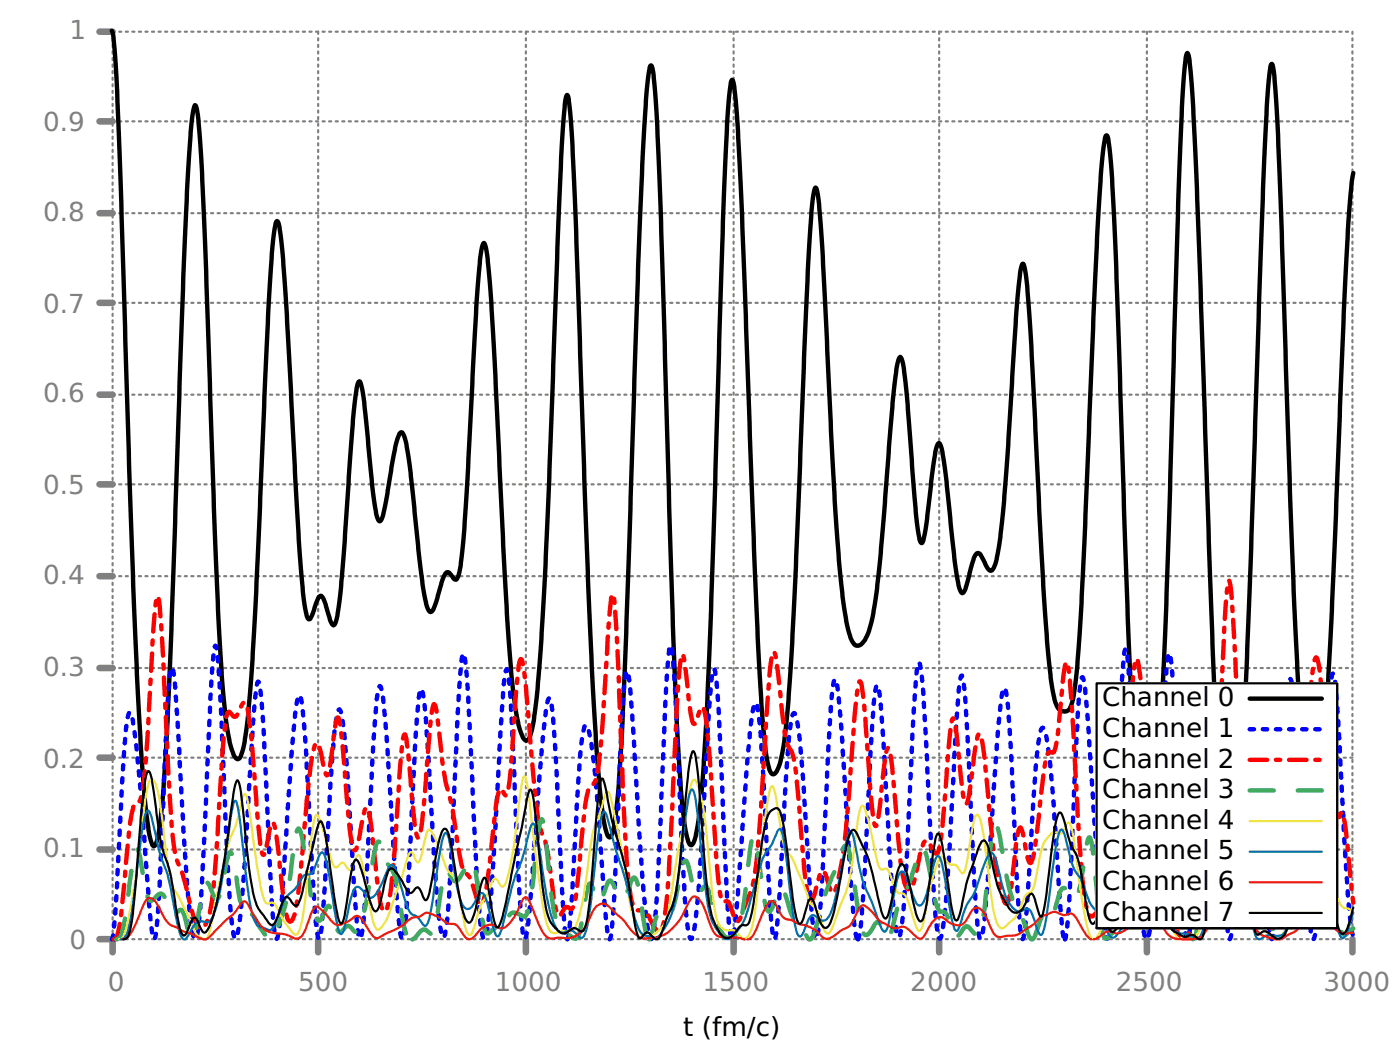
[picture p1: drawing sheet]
<svg xmlns="http://www.w3.org/2000/svg" width="226mm" height="169mm" viewBox="0 0 226 169" stroke-linecap="round" stroke-linejoin="round" font-family="sans-serif">
<defs><g id="words">
<g font-size="4.2" fill="#808080">
<text x="11.2" y="6.3">1</text>
<text x="7" y="21.2">0.9</text>
<text x="7" y="35.6">0.8</text>
<text x="7" y="50.4">0.7</text>
<text x="7" y="64.9">0.6</text>
<text x="7" y="79.7">0.5</text>
<text x="7" y="94.2">0.4</text>
<text x="7" y="109">0.3</text>
<text x="7" y="123.8">0.2</text>
<text x="7" y="138.2">0.1</text>
<text x="11.2" y="153">0</text>
<text x="17.4" y="159.7">0</text>
<text x="48.1" y="159.7">500</text>
<text x="79.8" y="159.7">1000</text>
<text x="113.3" y="159.7">1500</text>
<text x="146.8" y="159.7">2000</text>
<text x="180" y="159.7">2500</text>
<text x="213.5" y="159.7">3000</text>
</g>
<g font-size="4.2">
<text x="177.7" y="113.9">Channel 0</text>
<text x="177.7" y="118.8">Channel 1</text>
<text x="177.7" y="123.8">Channel 2</text>
<text x="177.7" y="128.7">Channel 3</text>
<text x="177.7" y="133.7">Channel 4</text>
<text x="177.7" y="138.6">Channel 5</text>
<text x="177.7" y="143.5">Channel 6</text>
<text x="177.7" y="148.5">Channel 7</text>
<text x="110.2" y="167.2">t (fm/c)</text>
</g>
</g></defs>
<g fill="none" stroke="#808080" stroke-width=".35" stroke-dasharray=".4 .7">
<path d="M18.2 19.6h199.9M18.2 5.1h199.9M18.2 34.4h199.9M18.2 48.8h199.9M18.2 78.1h199.9M18.2 63.7h199.9M18.2 92.9h199.9M18.2 107.7h199.9M185 110.2v-105.1M18.2 137h158.6M18.2 122.2h158.6M215.6 137h2.5"/>
<path d="M215.6 122.2h2.5M18.2 151.5h199.9M18.2 151.5v-146.4M51.3 151.5v-146.4M84.8 151.5v-146.4M118.3 151.5v-146.4M151.5 151.5v-146.4M185 151.5v-1.8M218.1 151.5v-146.4"/>
</g>
<g fill="none" stroke="#808080" stroke-width="1.1">
<path d="M16 19.6h2.2M16 5.1h2.2M16 34.4h2.2M16 48.8h2.2M16 78.1h2.2M16 63.7h2.2M16 92.9h2.2M16 107.7h2.2M16 137h2.2M16 122.2h2.2M16 151.5h2.2v2.1M51.3 151.5v2.1"/>
<path d="M84.8 151.5v2.1M118.3 151.5v2.1M151.5 151.5v2.1M185 151.5v2.1M218.1 151.5v2.1"/>
</g>
<path d="M176.8 110.2h38.8v39.5h-38.8zM19.9 151.5l.4-.1 .3-.4 .2-.4a73.8 73.8 0 0 0 1.4-12.5l.3-3.5a58.2 58.2 0 0 1 1.2-9.9l.2-.4a3.5 3.5 0 0 1 .7 2.3l.7 4.9a26 26 0 0 0 1.5 7.3 49.7 49.7 0 0 1 1.8 8.7l.4 2.1 .2 .8a.4 .4 0 0 0 .6 .4l.4-.7a5.3 5.3 0 0 1 1.1-2.1h.2l.3 .5a4.1 4.1 0 0 0 1.1 1.9h.1a7 7 0 0 0 1.6-3.6l.5-2 1.2-6.5 1.4-10.6 .3-1.5 .2-.3h.2a9.3 9.3 0 0 1 .6 3.4l1.2 11.3a18.8 18.8 0 0 0 1.4 5.9l1.2 1.6a1.56 1.56 0 0 0 1.2 1.1 5.9 5.9 0 0 0 1.2-2.9l.7-1.5a.57 .57 0 0 1 1 .4l.4 .7 .3 .2a.77 .77 0 0 0 .7-.8l.5-1.6 2.5-10.5a.6 .6 0 0 1 .5-.7 14.2 14.2 0 0 1 1.1 4.6l.9 6.7a21.5 21.5 0 0 0 1.1 5l.1 .2a2.36 2.36 0 0 0 .6-1.8l.5-2.7a26.9 26.9 0 0 1 1-5.6l.2-.2a.57 .57 0 0 1 .6 .6l1.4 4.5a8.8 8.8 0 0 0 1.1 3.1 .42 .42 0 0 0 .6-.4l.8-3a8.6 8.6 0 0 1 1.1-3.4 .78 .78 0 0 1 1 .6l.5 .6 .7 1.2a2.61 2.61 0 0 0 1.1 1.5l.3-.1 .6-.7a.39 .39 0 0 1 .4-.1 .39 .39 0 0 1 .2 .4l.7 1.5a.27 .27 0 0 0 .3 .2 .27 .27 0 0 0 .2-.3l.4-1.1 1-5.6a12.1 12.1 0 0 1 1.3-4.5 .46 .46 0 0 1 .6 .5 99.4 99.4 0 0 1 1.8 9.9l.2 .7a9.4 9.4 0 0 0 1.2 3.9 .43 .43 0 0 0 .7-.3l.6-1.8 1-4.3a.67 .67 0 0 1 .5-.7l.4 1 .8 4.6 .5 2.1a.31 .31 0 0 0 .4 .3 .31 .31 0 0 0 .2-.4l.5-1.3 .5-1.9 2.9-14a18 18 0 0 1 1.1-4.7l.1 .1a10.5 10.5 0 0 1 .7 3.5l.8 8.3a41.3 41.3 0 0 0 1.4 8.9l.4 .8 1 1a1.25 1.25 0 0 0 2.1 .1 .99 .99 0 0 1 1.4 .1l.2 .1a.52 .52 0 0 0 .7-.5 40.5 40.5 0 0 0 1.2-8.9l.3-3.6a95.8 95.8 0 0 1 1.1-11.4l.1-.2h.2a31 31 0 0 1 1.3 5.6l.7 2.9 1.8 6.4 .8 4.6a26.9 26.9 0 0 0 1.2 6.1 .37 .37 0 0 0 .4 .1 .37 .37 0 0 0 .2-.3 .75 .75 0 0 1 1.1-.5l.8 .9 .3 .1M106 151.5a6.1 6.1 0 0 0 1.2-2.7l.7-1.6a12.2 12.2 0 0 0 1.3-4.9l.5-4.1 .7-8.1a49.5 49.5 0 0 1 1.2-8.7l.1-.2h.2a4.8 4.8 0 0 1 .5 2.3l.4 4 .5 7.4a72.9 72.9 0 0 0 1.6 13l.5 1.3 .5 1a1.56 1.56 0 0 0 1.6 1.1 4 4 0 0 0 1.8-1.8 .87 .87 0 0 1 1-.3h.2a2.07 2.07 0 0 0 .6-1.5l.5-2.2 1.2-8.7a18.4 18.4 0 0 1 1.3-5.8l.3-.3a.79 .79 0 0 1 1.3 0 22.6 22.6 0 0 1 1.2 6l.6 5.7a23.8 23.8 0 0 0 1.2 6.4 .32 .32 0 0 0 .4 .2 .32 .32 0 0 0 .2-.4l.3-.7a10.7 10.7 0 0 1 1.1-3 .47 .47 0 0 1 .5 .5l.4 1.3a6.1 6.1 0 0 0 1.2 2.8l.4 .2 .2-.1a8.3 8.3 0 0 0 1.4-4l1.2-6.6a18 18 0 0 1 1.3-4.9 .39 .39 0 0 1 .4-.3 .39 .39 0 0 1 .3 .3l1.6 3.2 .6 1.6 1.9 7.9 .3 1a.32 .32 0 0 0 .3 .3 .32 .32 0 0 0 .3-.2 37.4 37.4 0 0 0 1.5-6.6l.5-1.4a.52 .52 0 0 1 .6-.5 6.8 6.8 0 0 1 1 3l.6 2.6a9.4 9.4 0 0 0 1.1 3.5 .38 .38 0 0 0 .5-.3 72.3 72.3 0 0 0 1.6-10.4l.3-1.7a2.2 2.2 0 0 1 .6-1.7l.1 .1a31.1 31.1 0 0 1 1.3 6.7l.3 1.9a20.2 20.2 0 0 0 1 5.2 .31 .31 0 0 0 .4 .1 .31 .31 0 0 0 .2-.4l.5-1.7 .7-3.7 1.6-4.6a5.7 5.7 0 0 1 1.1-2.4 .54 .54 0 0 1 .7 .5l.3 .8 .7 3.4a13.8 13.8 0 0 0 3 6.7 1.35 1.35 0 0 0 2-.9l.8-1.7a.38 .38 0 0 1 .4-.3 .38 .38 0 0 1 .3 .5l.9 2.8 .2 .4h.1a8.8 8.8 0 0 0 .8-3.4l.8-6.7a26.5 26.5 0 0 1 1.2-6.5 .31 .31 0 0 1 .4-.1 .31 .31 0 0 1 .2 .3l.8 2.7a12.2 12.2 0 0 0 1.6 4.1l.7 2.9 .4 2.5a18.9 18.9 0 0 0 1.2 5.2 .33 .33 0 0 0 .4 .2 .33 .33 0 0 0 .2-.3l.7-1.3a.34 .34 0 0 1 .3-.3 .34 .34 0 0 1 .3 .3l.3 .6a6.1 6.1 0 0 0 1.1 2.3 1.56 1.56 0 0 0 1.1-1l.8-1.2 .7-1.7a39.8 39.8 0 0 0 1.5-9.4l1.1-14.4 .3-2.1 .2-.6 .1-.1a25.4 25.4 0 0 1 .8 6.1l1.1 13.2a50.7 50.7 0 0 0 1.5 9.9 2.82 2.82 0 0 0 1.8 1.7 1.34 1.34 0 0 0 1.7 .1 2.03 2.03 0 0 1 1.4 .7M218.2 146.3l-.2 1.1a6.8 6.8 0 0 1-1.3 3.2 .55 .55 0 0 1-.7-.6l-.4-1-.3-1.9-1.1-6.9-1.5-8.2a26.3 26.3 0 0 0-1.1-5.9h-.2a1.97 1.97 0 0 0-.5 1.4l-.4 2.4-2 15.8a14.6 14.6 0 0 1-1.3 5 1.23 1.23 0 0 1-2.2 .1 1.11 1.11 0 0 0-1.9-.2 .43 .43 0 0 1-.5 .1 .43 .43 0 0 1-.2-.4 111.3 111.3 0 0 1-1.5-12.9 29.1 29.1 0 0 0-1.3-7.2l-.1-.3a.58 .58 0 0 0-.6-.5 .58 .58 0 0 0-.5 .5l-1 1.8a5.1 5.1 0 0 0-1.4 3.2l-.8 7.2a48.3 48.3 0 0 1-1.2 9l-.4 .4" fill="none" stroke="#000" stroke-width=".35"/>
<path d="M18 5l.3 1a791.5 791.5 0 0 1 1.6 37.7l1.6 50.6 .6 14.4 .7 13.3a93.4 93.4 0 0 0 1.5 13.5 1.11 1.11 0 0 0 .5 1 1.29 1.29 0 0 0 .6-1.1 92 92 0 0 0 1.3-13.3l.9-20.5 2.3-65a221.5 221.5 0 0 1 1.3-18.8l.2-.8h.2a20.1 20.1 0 0 1 .6 5.2l.9 18 1.4 41.6 .7 16.6 .4 7.5a98.3 98.3 0 0 0 1.5 14 4.2 4.2 0 0 0 1.1 2.5h.1a.88 .88 0 0 0 .7-.8 49.1 49.1 0 0 0 1.3-9.7l1-16.5 1.8-41.9a166 166 0 0 1 1.3-17.4l.3-.4a4.4 4.4 0 0 1 .5 2.2l.5 4 .6 8.9 1.9 36.1a103 103 0 0 0 1.2 12.3l.2 .4a.3 .3 0 0 0 .3 .3 .3 .3 0 0 0 .3-.4l.4-1a5.2 5.2 0 0 1 1.1-2.4h.1a5.8 5.8 0 0 1 1.1 2.6l.5 1.7a.35 .35 0 0 0 .2 .3 .35 .35 0 0 0 .4 0 33.8 33.8 0 0 0 1.2-8.3l1.2-17.5a112.9 112.9 0 0 1 1.3-12.9l.2-.5a2.21 2.21 0 0 1 .6 1.6l.2 1.9 1.1 11a42.6 42.6 0 0 0 1.1 7.7l.3 .4a1.6 1.6 0 0 0 .7-1.4l.6-3.1 .7-4.6a19.1 19.1 0 0 1 1.3-5.1 .32 .32 0 0 1 .3-.2 .32 .32 0 0 1 .3 .4 38.7 38.7 0 0 1 1.4 8.5l1.3 13a28.3 28.3 0 0 0 1.3 6.8 .41 .41 0 0 0 .4 .3 .41 .41 0 0 0 .4-.4l.9-2.9a7.4 7.4 0 0 1 1.2-3.1 1.08 1.08 0 0 1 1.1 .9l.1 .1a.33 .33 0 0 0 .4 .2 .33 .33 0 0 0 .2-.4 38 38 0 0 0 1.1-8.9l.6-8.9 1.1-21.1a132.6 132.6 0 0 1 1.2-14.5l.2-.5a5.9 5.9 0 0 1 .7 3l.5 6.6 .6 9.4 1.3 29.6 .8 13.3a109.9 109.9 0 0 0 1.7 15.8 4.8 4.8 0 0 0 1.2 2.5 .62 .62 0 0 0 .7-.7 49 49 0 0 0 1.4-10.1l.4-5.5 .7-12.1 2-52.8a298.2 298.2 0 0 1 1.2-22.3l.2-.6 .3 .4a167.9 167.9 0 0 1 1 16.4l2.1 61.5 .6 13.8 .8 12.9a91.8 91.8 0 0 0 1.5 13.6 1.39 1.39 0 0 0 .6 1.2l.2-.2 .2-.4a53.6 53.6 0 0 0 1.3-10.9l1-21.6 1.9-58.8 .6-13.6a190.9 190.9 0 0 1 1.3-18.7l.1-.3h.2a10.4 10.4 0 0 1 .5 3.4 1175.7 1175.7 0 0 1 1.8 48.5l1.1 38.2 .7 17.8a132.4 132.4 0 0 0 1.5 15.9l.2 1.1a.75 .75 0 0 0 .6 .8l.3-.3a25.1 25.1 0 0 0 1.2-6.8l.5-5.6 .4-6.6 .7-16.8 2-64.4a300.3 300.3 0 0 1 1.3-22.4l.1-.5h.1a35.7 35.7 0 0 1 .8 7.1l.8 15.1 1.9 53.4 .7 15.7a192.8 192.8 0 0 0 1.4 18.1l.4 1.8 .2 .5a.47 .47 0 0 0 .5 .3 .47 .47 0 0 0 .4-.5 18.5 18.5 0 0 0 1.5-6.5l.8-9.7 .6-12.4 1.9-46.2a206.9 206.9 0 0 1 1.3-18.8l.2-.5a10.2 10.2 0 0 1 .7 4.1l.5 7 1.9 39.2 .7 9.6 .6 6.5a22.7 22.7 0 0 0 1.5 6.7l.2 .2a.9 .9 0 0 0 .8 .5 .9 .9 0 0 0 .8-.6 11.2 11.2 0 0 0 1.8-5.3l.4-3.3 .6-5.7 1.8-22a55.5 55.5 0 0 1 1.2-9.4l.2-.2a5.8 5.8 0 0 1 .7 2.9l.5 4.7 .8 11.8a75.3 75.3 0 0 0 1.2 10.2l.2 .4a8.8 8.8 0 0 0 .8-3.4l.7-5.8a32.9 32.9 0 0 1 1.1-6.8l.2-.2a1.36 1.36 0 0 1 .5 1.2l.8 5.1 .9 9.9a37.3 37.3 0 0 0 1.3 7.8l.3 .3 .1-.1a13 13 0 0 0 1.3-4l.4-1.5 .4-.7a.46 .46 0 0 1 .5-.2 .46 .46 0 0 1 .3 .4l.5 .8a2.55 2.55 0 0 0 1.1 1.6l.3-.1a9.2 9.2 0 0 0 1-3.9l.8-7.2 1.6-24.4a122.8 122.8 0 0 1 1.2-13.4l.2-.4 .1-.1a16.6 16.6 0 0 1 .8 5.3l.5 8.2 1.9 38.5 .8 10.4a42.1 42.1 0 0 0 1.3 8.5 1.4 1.4 0 0 0 1.9 1.2l.3-.2 .2-.6a40.4 40.4 0 0 0 1.2-9l.5-7.5 .6-12.7 2-47.5a135.7 135.7 0 0 1 1.2-14.8l.1-.4 .2-.1 .3 .7a331.2 331.2 0 0 1 1.4 26.1l1.7 50.7 .7 16.3a117.8 117.8 0 0 0 1.4 14.8l.3 1a.63 .63 0 0 0 .7 .8l.1-.2a17.3 17.3 0 0 0 1.3-5.9l.4-4.1 .6-8 .7-16.6 1.9-64.6a320 320 0 0 1 1.2-23.4l.3-.9 .3 .8a483.4 483.4 0 0 1 1.6 29.9l2.1 64.8 .8 16.6a143.5 143.5 0 0 0 1.4 16.3l.4 1.3a.31 .31 0 0 0 .4 .1 .31 .31 0 0 0 .1-.4 67.2 67.2 0 0 0 1.5-12.3l.9-18 .6-15.4 2.1-61.8a293.1 293.1 0 0 1 1.1-19.4l.2-.7h.2v.2a147 147 0 0 1 1.1 16.1l2.3 68.6 .6 12.7 .8 11.9a43.1 43.1 0 0 0 1.3 8.6 .41 .41 0 0 0 .2 .4 .41 .41 0 0 0 .4 0 12.7 12.7 0 0 0 1.1-5l.6-5.2 .4-5.4 .8-14.7 2.2-55.1a141.1 141.1 0 0 1 1.2-15.5" fill="none" stroke="#000" stroke-width=".71"/>
<path d="M18 151.5l.2-.3a228.5 228.5 0 0 0 1.2-18.3 200.8 200.8 0 0 1 1.2-17l.2-.9 .1-.1a3.5 3.5 0 0 1 .6 2.2l.5 3.7 .6 6.3 1.1 14.1a75.4 75.4 0 0 0 1.1 10.2l.1 .1a25.7 25.7 0 0 0 .7-5.8l.8-17.4a306.8 306.8 0 0 1 1.1-20.1l.3-.6a23.7 23.7 0 0 1 .6 5.7l1.6 27.3a70.9 70.9 0 0 0 1.2 10.5l.3 .4a4.4 4.4 0 0 0 .5-2.4 618.6 618.6 0 0 0 1.6-30l.7-12.3 .3-2.3 .1-.4 .1 .1a35.6 35.6 0 0 1 .6 6.6l1 21.2a234.1 234.1 0 0 0 1.2 18.6l.3 .7h.1l.2-.2a112.6 112.6 0 0 0 1.4-14.9l.7-11.5a136.7 136.7 0 0 1 1.2-14.6l.1-.1h.1l.2 .7a628.7 628.7 0 0 1 1.6 28.8l.5 8.7a9.9 9.9 0 0 0 .6 3.2 5 5 0 0 0 .5-2.6l.6-6.6 1.3-20a84.6 84.6 0 0 1 1.1-9.7l.1-.4h.1a7.6 7.6 0 0 1 .6 3.4l.5 6.4 .7 13.9a181.5 181.5 0 0 0 1.2 15.3l.1 .3 .1-.1a53.1 53.1 0 0 0 .9-8.8l.8-14.3a138.8 138.8 0 0 1 1.1-12.9l.2-.7 .2-.2a6.7 6.7 0 0 1 .7 2.9l.7 8.2 .6 11.3a159.1 159.1 0 0 0 1.2 14.1l.2 .5a20.5 20.5 0 0 0 .8-6.1l.9-17.6a177.5 177.5 0 0 1 1.2-16.5l.3-.6a7.3 7.3 0 0 1 .6 3.5l.6 6.7 1 17.3a137.6 137.6 0 0 0 1.2 13l.2 .4 .2-.4a168.9 168.9 0 0 0 1.1-16l.4-8.4a150.3 150.3 0 0 1 1.1-15.3l.3-.3 .1 .4a175.3 175.3 0 0 1 1.3 16.3l.7 11.4a80.3 80.3 0 0 0 1.2 11.7l.1 .2 .2 .1a12.6 12.6 0 0 0 .6-4l.6-9.8 .6-13.4a236.7 236.7 0 0 1 1.1-18.2l.3-.4 .1 .6a376.3 376.3 0 0 1 1.4 22.9l.3 5.8a156 156 0 0 0 1.2 15.9l.1 .6 .2 .2a8.7 8.7 0 0 0 .7-3.3l.8-10.2 .8-14.5a176.5 176.5 0 0 1 1.2-15.2l.1-.3a9.3 9.3 0 0 1 .5 3.5l1 19.3a256.5 256.5 0 0 0 1.2 20l.2 .7a5.3 5.3 0 0 0 .6-2.3l2.1-27.4a63.1 63.1 0 0 1 1.1-9l.2-.1a3.9 3.9 0 0 1 .5 2.3l.5 7.5 .6 11.2a216.1 216.1 0 0 0 1.1 17.6l.1 .3M91.5 151.5l.1-.1a136.1 136.1 0 0 0 1-14.1l.3-5.1a125 125 0 0 1 1.2-14.5l.2-.6 .2-.2a7.6 7.6 0 0 1 .9 3.6l.7 5.2 .9 13.4a112.2 112.2 0 0 0 1.2 12.3l.1 .1a23.5 23.5 0 0 0 .7-5.8l.8-17.9a280.7 280.7 0 0 1 1.1-18.8l.2-.8a14.7 14.7 0 0 1 .7 4.8l1.8 29a62 62 0 0 0 1.2 9.2l.1 .2h.2a5.8 5.8 0 0 0 .5-2.6l.4-5.3 .8-17.7a362.7 362.7 0 0 1 1.1-21.1l.1-.5 .2-.1a76.1 76.1 0 0 1 .9 11l.6 15.7a260.6 260.6 0 0 0 1.3 19.4l.3 1.2h.2l.1-.1 .2-.6a117.9 117.9 0 0 0 1.3-14.3l.8-14.7a134.3 134.3 0 0 1 1.1-13.5l.1-.3a9.2 9.2 0 0 1 .6 3.4l.2 4.2 1.4 29.4 .4 5 .2 1.2 .2 .3a27.9 27.9 0 0 0 .8-6.6l1.5-20.5a72.8 72.8 0 0 1 1.3-10.7l.2-.3 .2 .4a94 94 0 0 1 1 12.4l.4 7.9a229.8 229.8 0 0 0 1.2 16.9l.1 .5h.1a44.8 44.8 0 0 0 .9-7.7l.6-12.2a153.5 153.5 0 0 1 1.3-15.7l.2-.6 .2-.2a8.1 8.1 0 0 1 .8 3.6l.7 8.6 .7 11.9a95.5 95.5 0 0 0 1.1 12l.1 .3 .2-.1a23.7 23.7 0 0 0 .6-5.6l1-18.6a210.3 210.3 0 0 1 1.1-17l.3-.6a10.6 10.6 0 0 1 .6 4l.5 6 1.2 18.6a107.5 107.5 0 0 0 1.2 13.2l.1 .2M138.4 151.5l.1-.3a112.8 112.8 0 0 0 1.1-14.2l.6-11a172.8 172.8 0 0 1 1-15l.3-.5a14.6 14.6 0 0 1 .6 4.7l1.4 22.8a96.7 96.7 0 0 0 1.2 12.7l.3 .4a11.1 11.1 0 0 0 .6-3.7l.6-9.2 .6-12.8a252.5 252.5 0 0 1 1.2-17.9l.2-.7 .3 1a498.1 498.1 0 0 1 1.5 26.2 183.4 183.4 0 0 0 1.2 16.5l.2 .7 .2 .2a26.5 26.5 0 0 0 1-6.5l1.2-20.2a183.6 183.6 0 0 1 1.1-15.4l.2-.4 .2 .6a285.3 285.3 0 0 1 1.3 21.1l.1 2.9a215.4 215.4 0 0 0 1.1 17.2l.3 .7a12.4 12.4 0 0 0 .8-4.7l1.8-24.9a83 83 0 0 1 1.1-10.6l.2-.3v.1a18.4 18.4 0 0 1 .7 5.1l1 18.4a197 197 0 0 0 1 16.5l.2 .5 .2-.6a321.6 321.6 0 0 0 1.4-19.7 101.7 101.7 0 0 1 1.3-13.2l.3-.6h.1l.1 .1a32 32 0 0 1 1.3 8.2l.9 13.4a110.2 110.2 0 0 0 1.1 12.3l.1 .1M171.7 151.5a24.6 24.6 0 0 0 .7-5.8l.8-17.4a263.5 263.5 0 0 1 1.1-18.6l.2-.4 .1-.1a18.4 18.4 0 0 1 .7 4.9l2 28.6a48.2 48.2 0 0 0 1.1 8.7h.1a14.2 14.2 0 0 0 .7-4.3l.9-19.2a365.9 365.9 0 0 1 1.2-22.7l.2-.5 .3 .7a901.9 901.9 0 0 1 1.5 30.3 131.6 131.6 0 0 0 1.2 15l.3 .7 .2 .1 .1-.2a40 40 0 0 0 1.1-8.8l1.1-19.6a265.6 265.6 0 0 1 1-16.9l.3-.7 .1 .5a221.7 221.7 0 0 1 1.1 18.7l.3 6.8a264.8 264.8 0 0 0 1.1 19.3l.2 .8h.1l.1-.1a98.4 98.4 0 0 0 1.3-12.1l1.2-15.7a85.2 85.2 0 0 1 1.1-10.1l.2-.3 .1 .1 .3 .9a311.1 311.1 0 0 1 1.3 21.4 172.8 172.8 0 0 0 1 15.7l.2 .3 .1-.2a130.5 130.5 0 0 0 1.1-13.7l.4-7.3a126.1 126.1 0 0 1 1.2-13.9l.4-.6h.1l.2 .4a81.2 81.2 0 0 1 1.4 12.9l.6 8.2a134.3 134.3 0 0 0 1.2 13.9l.2 .2 .2-.7a416.1 416.1 0 0 0 1.4-26.1l.6-10.9 .3-2.8 .3-1.4 .2 .1 .1 .4a256.4 256.4 0 0 1 1.5 18.8l.7 10.6a86.9 86.9 0 0 0 1.2 11.9l.1 .2a3.6 3.6 0 0 0 .5-2.3l.6-8.3 .7-15.1a221 221 0 0 1 1.2-16.8l.1-.4 .1 .1a87.5 87.5 0 0 1 1.1 11.8l.7 15.5a127.6 127.6 0 0 0 1.3 14.6l.1 .4" fill="none" stroke="#00f" stroke-width=".71" stroke-dasharray=".7 1.4"/>
<path d="M18.3 151.5h.2a2.07 2.07 0 0 0 .6-1.6l.5-2.7 .7-8.4a47.2 47.2 0 0 1 1.2-8.8l.3-.4a1.36 1.36 0 0 0 1.1-1.5 146.9 146.9 0 0 0 1.3-16.2 171.6 171.6 0 0 1 1.1-15.6l.1-.2a14.3 14.3 0 0 1 .6 4.3l.9 18.7a177.4 177.4 0 0 0 1.4 18.8l1.2 3.3 1.5 5.8a5 5 0 0 0 1.2 2.6 1.01 1.01 0 0 0 1.2-1 23.1 23.1 0 0 0 1.2-7l.6-9.9a184.3 184.3 0 0 1 1.3-16.1l.3-.7a.32 .32 0 0 1 .3-.1 .32 .32 0 0 1 .2 .3l.3 .4a.4 .4 0 0 0 .4 .1 .4 .4 0 0 0 .3-.4l.7-1.4a.37 .37 0 0 1 .1-.4 .37 .37 0 0 1 .5 0l.1 .3a55.2 55.2 0 0 1 1.2 9.8l.3 3.6a89.9 89.9 0 0 0 1 10.4l.3 .4 .3-.8 .6-3.1a2.2 2.2 0 0 1 .6-1.4 2.86 2.86 0 0 1 .5 1.8l.7 5.7a39.5 39.5 0 0 0 1.2 8.2 .37 .37 0 0 0 .4 .3 .37 .37 0 0 0 .4-.3 21.8 21.8 0 0 0 1.1-6.3l1.2-13.3a47.6 47.6 0 0 1 1.3-8.5l.3-.4a1.95 1.95 0 0 1 .6 1.5l.6 2.8 .3 .8 .2 .1a16.4 16.4 0 0 0 .9-4.8l.4-3.1 .3-1.4a3.2 3.2 0 0 1 .6 2.2l.8 9.1a67.2 67.2 0 0 0 1.1 9.8l.2 .3h.2a37.1 37.1 0 0 0 1.4-5.9l.3-.9 .1-.1 .2 .3a126.2 126.2 0 0 1 1.6 11.9l.6 3.9a.66 .66 0 0 0 .6 .7 2.57 2.57 0 0 0 .6-1.8 163.7 163.7 0 0 0 1.5-16.7l.6-8 .2-1.4 .3-.7a19.2 19.2 0 0 1 .7 5.1l.2 1.5a84.7 84.7 0 0 0 1 9.7l.3 .4a7.2 7.2 0 0 0 .6-3.2l1.4-15.8a6.4 6.4 0 0 1 .5-2.5 6.8 6.8 0 0 1 .7 3.2l.3 2.5a42.4 42.4 0 0 0 1.6 9.6l1 5.4a25.2 25.2 0 0 0 1.2 6.1l.1 .2a3.7 3.7 0 0 1 1.4 2.5 6.7 6.7 0 0 0 1.1 2.8 .91 .91 0 0 0 .7-1.1 135.3 135.3 0 0 0 1.7-13.5l.4-2.8a1.89 1.89 0 0 1 .6-1.3l.3 .5a.48 .48 0 0 0 .6 .5l.3-1.2 .2-1.6 .6-6.9a112.9 112.9 0 0 1 1-11.9l.2-.3h.1a47.6 47.6 0 0 1 1.1 8.6l.8 9.8a40.5 40.5 0 0 0 1.4 9.8 17.4 17.4 0 0 1 1.4 6.1 38.4 38.4 0 0 0 1.1 6.8 .34 .34 0 0 0 .4 .3 .34 .34 0 0 0 .3-.4l.5-.8a.65 .65 0 0 1 .9 .1 .6 .6 0 0 0 .6-.7 107.1 107.1 0 0 0 1.3-11.8 29.8 29.8 0 0 1 1.1-6.9l.1-.3a2.41 2.41 0 0 0 1.2-2.1 153.3 153.3 0 0 0 1.3-15.6 128.3 128.3 0 0 1 1.1-13.3l.1-.1a80.1 80.1 0 0 1 .9 10.7l.6 17.1a213.9 213.9 0 0 0 1.4 20.9l.4 1.6a1.08 1.08 0 0 0 1.5 .7 1.83 1.83 0 0 1 1.2 1.4l.2 .3a2.63 2.63 0 0 0 1.2 1.7 .69 .69 0 0 0 .6-.8 58.1 58.1 0 0 0 1.2-11l.6-13.8a272.8 272.8 0 0 1 1.2-18.4l.3-.7a23.9 23.9 0 0 1 .8 5.2l.5 4.4a2.28 2.28 0 0 0 .5 1.7 1.53 1.53 0 0 0 .6-1.2l.3-.9a.53 .53 0 0 1 .5-.7l.3 .7a127 127 0 0 1 1.3 14.6l.2 2.2a113.8 113.8 0 0 0 1.2 13.2 .67 .67 0 0 0 .5 .8l.5-.2 .3 .4 .8 2.2a.66 .66 0 0 0 .6 .7l.5-.7 1.1-3a15.3 15.3 0 0 0 1.3-5.5l.8-8.5 .7-12a135.5 135.5 0 0 1 1.2-13.4l.1-.3 .1-.1a9.3 9.3 0 0 1 .7 3.5l.4 3.8a36.7 36.7 0 0 0 1.2 7.9 5.6 5.6 0 0 1 1.1 3.2l.9 10.1a79.8 79.8 0 0 0 1.3 11.1l.3 .6a.56 .56 0 0 0 .5-.7l1.1-3.6a.41 .41 0 0 1 .1-.5 .41 .41 0 0 1 .5 0l.4 .9 .5 1.8a.75 .75 0 0 0 .6 .8 12.7 12.7 0 0 0 1.2-4.4l.8-5.9 1-11.9a105.6 105.6 0 0 1 1.1-11.6l.2-.3 .2 .4a293.6 293.6 0 0 1 1.5 17.8l.5 4.2 .2 .8 .1 .1a8.4 8.4 0 0 0 .7-3.3l.1-1.2a52.2 52.2 0 0 1 1.1-8l.1-.1a13 13 0 0 1 .8 4.7l.7 8a50.3 50.3 0 0 0 1.2 9.2l.4 .8a.43 .43 0 0 0 .5 .1 .43 .43 0 0 0 .3-.4l.4-1.2 .5-2.4a10.2 10.2 0 0 1 1.2-3.7 .62 .62 0 0 1 .8 .5l.6 1.2a.34 .34 0 0 0 .4 .3 .34 .34 0 0 0 .3-.4l.1-.4a123.9 123.9 0 0 0 1.4-14.5l.3-3.2a10.4 10.4 0 0 1 .5-3.3h.2a51.8 51.8 0 0 1 1 8.3l.4 3.5a4.2 4.2 0 0 0 .6 2 4.2 4.2 0 0 0 .6-2.6l.3-2a36.5 36.5 0 0 1 1.1-6.6l.2-.2 .2 .4a167 167 0 0 1 1.6 14.3l.5 4.7 .8 4.7a9.5 9.5 0 0 0 1.1 3.3h.2l.2-.3a64 64 0 0 0 1.2-9.1l.2-1a2.73 2.73 0 0 1 .6-1.9l.4 1.2a20.9 20.9 0 0 0 1.1 4.5l.1 .1 .1-.2a51.1 51.1 0 0 0 1.4-9.3 42 42 0 0 1 1.3-8.2 .61 .61 0 0 1 .8-.1 3.2 3.2 0 0 0 .7-2.1l1-10.5 .3-1.6 .1-.4h.2a20.9 20.9 0 0 1 .6 5.4l1.2 21.1a98.2 98.2 0 0 0 1.3 12.9l.4 1.2a.51 .51 0 0 0 .5 .4 .51 .51 0 0 0 .5-.4l.9-1.1a8.9 8.9 0 0 0 1.6-3.1 1.35 1.35 0 0 1 1.2-1.1 9.7 9.7 0 0 0 .8-3.9l1.4-26.4 .4-4 .2-1.4 .2-.2 .2 .4 .2 1 .6 5a43.8 43.8 0 0 0 1 7.3l.3 .3 .2-.3 .8-3.2 .3-.7 .2 .1a44 44 0 0 1 .9 8.3l.5 9.8a142 142 0 0 0 1.3 15.5l.1 .6a.94 .94 0 0 0 1.3 1l.2-.3a17.7 17.7 0 0 0 1.2-5.4 16.3 16.3 0 0 1 1.1-4.8 .65 .65 0 0 1 .8 0 .81 .81 0 0 0 .5-.8 99.6 99.6 0 0 0 1.3-15l.6-11.5a271 271 0 0 1 1.1-19.5l.1-.4a.79 .79 0 0 1 .3 .8l.5 6 .6 11.6a142.1 142.1 0 0 0 1.4 16.5l.9 4.9 1.6 11.3a18.8 18.8 0 0 0 1.2 5 .5 .5 0 0 0 .8-.3l.4-.4a1.94 1.94 0 0 0 1.2-1.9l.6-4.4 .8-8.2a56.4 56.4 0 0 1 1.7-11.5l.4-2.3 .6-6.2a49.8 49.8 0 0 1 1-8.4l.2-.1a9.3 9.3 0 0 1 .7 4.1l1 11.8a86.3 86.3 0 0 0 1.1 10.9l.2 .3h.2l.7-1.9 .2-.2 .2 .3a145.7 145.7 0 0 1 1.5 13.2l.1 1.1" fill="none" stroke="#f00" stroke-width=".71" stroke-dasharray="2.8 1.4 .7 1.4"/>
<path d="M18.7 151.5l.5-.2a9.1 9.1 0 0 0 1.1-4.1l.5-4a32.9 32.9 0 0 1 1.1-6.1l.1-.2a2.66 2.66 0 0 1 .7 1.9l.1 .8a25.1 25.1 0 0 0 1.1 5.4 .53 .53 0 0 0 .6 .3 .53 .53 0 0 0 .4-.4l.1-.1a.85 .85 0 0 1 1.3-.5l.7 1.2a3.5 3.5 0 0 0 1 1.8h.4l.4-.4a.4 .4 0 0 1 .5-.1 .4 .4 0 0 1 .3 .4l.9 3.5 .4 .8a.97 .97 0 0 0 .5-1.1l.7-3.5a14.5 14.5 0 0 1 1.1-4.4 .3 .3 0 0 1 .3-.1 .3 .3 0 0 1 .2 .3l.2 .2a5.4 5.4 0 0 0 1 2.1 1.3 1.3 0 0 0 .7-1.1l.4-1.8a19.1 19.1 0 0 1 1-4.6l.2-.1a4.9 4.9 0 0 1 .6 2.4l.4 2.6a20.7 20.7 0 0 0 1.2 5.2 .48 .48 0 0 0 .8-.1l.1-.1a1.49 1.49 0 0 1 1.1 1.3l1.2 1.8a1.66 1.66 0 0 0 1.1 1 6.2 6.2 0 0 0 1.4-2.9l.3-.7a28.9 28.9 0 0 0 1.6-8.1l.5-4.1a3.8 3.8 0 0 1 .6-2.1 4.6 4.6 0 0 1 .8 2.7l1.1 7.2a14.6 14.6 0 0 0 1.2 4.9 .51 .51 0 0 0 .6-.1 .51 .51 0 0 0 .2-.5l.5-1.2a.38 .38 0 0 1 .3-.4 .38 .38 0 0 1 .4 .1l.5 1.2a6.5 6.5 0 0 0 1 2.8 1.97 1.97 0 0 0 1.1-.9 .87 .87 0 0 1 1.2 .6l.1 .2a.39 .39 0 0 0 .4 .1 .39 .39 0 0 0 .3-.4l.3-.6 .6-2.3 1.1-5.9a21.1 21.1 0 0 1 1.1-5.3l.2-.1 .1 .1 .6 1.6a7.2 7.2 0 0 0 1.6 3.2 33.7 33.7 0 0 1 1.3 6.6 9.8 9.8 0 0 0 1.2 4l.4 .3M66.5 151.5l.3-.1 .5-.6a1.2 1.2 0 0 1 1.4-.8l.6 .5a.37 .37 0 0 0 .4 0 .37 .37 0 0 0 .2-.3 40.3 40.3 0 0 0 1.3-7.3l.3-1.4a1.12 1.12 0 0 1 .6-1.1l.3 .3a3.3 3.3 0 0 0 1 1.4 2.32 2.32 0 0 0 1.2-1.4l1.1-1.6a.35 .35 0 0 1 .4-.2 .35 .35 0 0 1 .2 .4 68.2 68.2 0 0 1 1.4 8.4l.4 2a.84 .84 0 0 0 .6 .8h.1a1.66 1.66 0 0 1 1.1-.7 .85 .85 0 0 0 1.5-.5 4.2 4.2 0 0 1 1.2-2.1h.4l.8 .3a.7 .7 0 0 0 .7 .3 .7 .7 0 0 0 .5-.5 46.1 46.1 0 0 0 1.4-9l.5-4.6 .2-1.1 .2-.5 .3 .6 .2 1.2 .7 6.3a34.7 34.7 0 0 0 1.4 8.6l.6 .9 1.4 1.2a1.2 1.2 0 0 0 1.1 .4l.1-.1a16.2 16.2 0 0 0 1.1-5.1l.4-2.4a1.5 1.5 0 0 1 .6-1.2l.3 .4 .7 2.1a.4 .4 0 0 0 .6 .4l.4-.6 .7-2.2a.52 .52 0 0 1 .6-.6l.6 1a3.6 3.6 0 0 0 1.2 1.9h.2a9.1 9.1 0 0 0 1.4-3 .34 .34 0 0 1 .3-.4 .34 .34 0 0 1 .4 .3 52 52 0 0 1 1.4 7.8l.2 1.2 .4 .7M104.7 151.5l.4-.8a9.4 9.4 0 0 1 1.1-3.3l.4 .1a1.01 1.01 0 0 0 1.1 .5 5.9 5.9 0 0 0 1.2-3l.5-2.2a13.3 13.3 0 0 1 1.1-4 .96 .96 0 0 1 .5 1l.1 .3a18.2 18.2 0 0 0 1.1 4.3 .55 .55 0 0 0 .7-.5l.4-.6a.46 .46 0 0 1 .5-.4 .46 .46 0 0 1 .4 .6l.5 1.4 .8 3.2a5.3 5.3 0 0 0 1.6 3.1h.4l.4-.1a1.63 1.63 0 0 0 1.4-1.5l.4-1.9 .6-5.3a56.2 56.2 0 0 1 1.1-7.4l.2-.2a4.4 4.4 0 0 1 .6 2.6l.3 2.1a36.6 36.6 0 0 0 1.2 7.2 .37 .37 0 0 0 .3 .3 .37 .37 0 0 0 .4-.3l.4-1.1a5 5 0 0 1 1.1-2.4h.2a9.2 9.2 0 0 1 1.2 3.2l.3 1a1.08 1.08 0 0 0 1.1 .9 4.6 4.6 0 0 1 1.2 2.2l.4 .8 .2 .2M130.7 151.5a3.7 3.7 0 0 0 1-2.3l1.2-4.4 1.1-3 1.2-2.8 .7-2.1a.49 .49 0 0 1 .6-.5l.2 .2a40.8 40.8 0 0 1 1.3 7.7 24.4 24.4 0 0 0 1.2 6.1 .56 .56 0 0 0 .6 .4 .56 .56 0 0 0 .5-.4l.9-1.5a.39 .39 0 0 1 .5-.2 .39 .39 0 0 1 .3 .4l.6 1.5a.5 .5 0 0 0 .7 .6 27.1 27.1 0 0 0 1.5-5.1 8.7 8.7 0 0 1 1.5-2.7l1.4-4.1a5.6 5.6 0 0 1 1-2.5 1.13 1.13 0 0 1 .7 1.1l.9 4.7a13.3 13.3 0 0 0 1.1 4.2l.2 .1a1.08 1.08 0 0 1 1.1 .7l.3 .7a7.2 7.2 0 0 0 1.1 2.7l.1 .1a2.93 2.93 0 0 0 1.2-1.3 .64 .64 0 0 1 .6-.4 .64 .64 0 0 1 .6 .5l.1 .2a.84 .84 0 0 0 1.1 .5l.1-.2a19.1 19.1 0 0 0 1.1-5.9l.3-2.7a60.9 60.9 0 0 1 1-8.5l.2-.2 .1-.1 .1 .1a32.2 32.2 0 0 1 1.3 6.3l.6 3.4 .7 2.3 .6 1.4 .9 1.4 .4 .9a7.4 7.4 0 0 0 1.1 2.7h.1M166.4 151.5a5.2 5.2 0 0 0 1.2-2.5l.4-1.1a.5 .5 0 0 1 .5-.5 .5 .5 0 0 1 .5 .5l.1 .1a.4 .4 0 0 0 .5 .1 .4 .4 0 0 0 .2-.4l.4-1.2a8.4 8.4 0 0 1 1.1-3.2l.2-.1a1.78 1.78 0 0 1 1.1 1.1l.1 .2a.54 .54 0 0 0 .7 .4 .54 .54 0 0 0 .4-.6 64.4 64.4 0 0 0 1.5-8.1l.2-1 .2-.2 .3 .8 .2 1.2 .5 5.1a45.7 45.7 0 0 0 1.2 8.8 .46 .46 0 0 0 .5 .5 .46 .46 0 0 0 .5-.4 1.21 1.21 0 0 1 1.5-.5 1.48 1.48 0 0 0 1.2-1.2l.5-1.7 1-4a.67 .67 0 0 1 .6-.8l.8 1.4a.33 .33 0 0 0 .2 .3 .33 .33 0 0 0 .4-.1l.5-1.5 .7-4.2a1.65 1.65 0 0 1 .5-1.3 6.7 6.7 0 0 1 .8 2.9l.5 3.1 .6 2.4a5.1 5.1 0 0 0 1.5 3.2l.2 .1a3.3 3.3 0 0 1 1.7 2.1 .3 .3 0 0 0 .3 .3 .3 .3 0 0 0 .3-.3 64.4 64.4 0 0 0 1.3-8.5l.1-.8a2.55 2.55 0 0 1 .5-1.7h.2a20.5 20.5 0 0 1 1.2 4.5l.6 1.5a.47 .47 0 0 0 .5 .3 .47 .47 0 0 0 .4-.5l.6-1.7a8.1 8.1 0 0 1 1.2-2.8l.3 .2 .2 .4a5.2 5.2 0 0 0 1.1 2.1h.4a.65 .65 0 0 1 .7-.2 .65 .65 0 0 1 .4 .7l.5 2.1a18 18 0 0 0 1.1 4.3 .43 .43 0 0 0 .6-.3l.6-.9 .9-1.1 1.1-1.9a15.1 15.1 0 0 0 1.5-5.8l.7-5.1 .5-1.5 .3 .3 .3 1.4 .5 4.5a32.9 32.9 0 0 0 1.2 7.5 .44 .44 0 0 0 .5 .3 .44 .44 0 0 0 .3-.5l.3-.5a2.31 2.31 0 0 1 1.1-1.4h.2a2.67 2.67 0 0 1 1 2 6.3 6.3 0 0 0 1.1 2.7l.4-.1 .6-.7 .5-.3" fill="none" stroke="#41ab5d" stroke-width=".71" stroke-dasharray="3.9 3.9"/>
<path d="M19.1 151.5a1.26 1.26 0 0 0 1.1-1.3l.6-2.2 1.2-7.4 .8-6.4a41 41 0 0 1 1.3-8.2 .41 .41 0 0 1 .4-.3 .41 .41 0 0 1 .4 .3 14.8 14.8 0 0 1 1.1 5l.6 4.5a35.2 35.2 0 0 0 1.2 7.4l1.1 1.9 2 4.2a3.7 3.7 0 0 0 1.4 2.2l.6 .3M33.1 151.5l.3-.3a36.7 36.7 0 0 0 1.5-6.4l1.6-7.5a20.1 20.1 0 0 1 1.5-4.3l1-3.9a1.36 1.36 0 0 1 .5-1.1 4.5 4.5 0 0 1 .7 2.5l1.3 9.5a19.1 19.1 0 0 0 1.3 5.6l.4 .1a.83 .83 0 0 1 1.4 .5l1.1 2.2 1 1.4a1.51 1.51 0 0 0 1.1 .9l.1-.1a8.2 8.2 0 0 0 1.1-3.8l.8-7.4a42.9 42.9 0 0 1 1.1-7.8l.1-.2a.59 .59 0 0 1 .5 .7l1.4 4.5a9.6 9.6 0 0 0 1.1 3.2 .53 .53 0 0 0 .7-.3l.2-.2a.46 .46 0 0 1 .5-.2 .46 .46 0 0 1 .3 .5l.3 .4a.41 .41 0 0 0 .4 .3 .41 .41 0 0 0 .4-.4l.5-1.3a.53 .53 0 0 1 .6-.6 36.9 36.9 0 0 1 1.6 7.5 11.4 11.4 0 0 0 1.2 4.3l.2 .1a2.02 2.02 0 0 0 1.2-1.2l.9-2 2.1-6.1a9 9 0 0 1 1.1-3.2 1.59 1.59 0 0 1 .8 1.2 .37 .37 0 0 0 .2 .4 .37 .37 0 0 0 .4-.1l.4-1.2a14.8 14.8 0 0 1 1.1-3.8 .42 .42 0 0 1 .6 .4l.9 1.7 .8 2.4a4.6 4.6 0 0 0 1.3 2.6 3.4 3.4 0 0 1 1.1 2.2l.5 2.9a18.2 18.2 0 0 0 1.2 4.5 .38 .38 0 0 0 .4 .2 .38 .38 0 0 0 .3-.4l.7-2.6a9.5 9.5 0 0 1 1.7-3.5l.7-2.1a.45 .45 0 0 1 .3-.4 .45 .45 0 0 1 .5 0l.7 1a.41 .41 0 0 0 .4 .2 .41 .41 0 0 0 .3-.5l.9-3.2 1-6.7a50.5 50.5 0 0 1 1-7.3l.2-.1 .1 .1a87.6 87.6 0 0 1 1.4 10.8l1.1 7.8a18.9 18.9 0 0 0 1.5 6.2 1.25 1.25 0 0 0 1.6 .1l.9-.1a1.11 1.11 0 0 0 1.7-.7l.6-2 .6-2.8 .9-6.2a23.5 23.5 0 0 1 1.1-5.7l.6-1.3 .9-3.1 .4-.6a2.08 2.08 0 0 1 .6 1.6l1.8 8.4 .8 5.4a18.2 18.2 0 0 0 2.7 8.2 .87 .87 0 0 0 1.1-.3l1.3-1.1a3.9 3.9 0 0 0 1.4-2.6l1.4-8.7 1.6-7.9a17.4 17.4 0 0 1 1.1-4.9 .35 .35 0 0 1 .4 0 .35 .35 0 0 1 .1 .4l.2 .3a33 33 0 0 1 1.5 8.5l.4 4.2a54.5 54.5 0 0 0 1.3 9.2 2.09 2.09 0 0 0 2.6 1.6l.6 .5a1.38 1.38 0 0 0 1.3 .8 2.68 2.68 0 0 0 1.1-2l.8-4.8 1.1-10.9a35.2 35.2 0 0 1 1.1-6.6l.3-.2 .1 .2a38.2 38.2 0 0 1 1.2 6.5 8 8 0 0 0 1.1 4l.8 .9 2.1 5.2a5.1 5.1 0 0 0 1.3 2.6 2.72 2.72 0 0 1 1.1 1.8l.8 2.3a.47 .47 0 0 0 .5 .3 .47 .47 0 0 0 .4-.6l1.9-4.9a17.9 17.9 0 0 0 1.6-6.3l.2-2a45 45 0 0 1 1.1-6.6 .27 .27 0 0 1 .3-.3 .27 .27 0 0 1 .3 .3l.7 2.3 .7 3.4a15.2 15.2 0 0 0 1.2 4.2 .65 .65 0 0 0 .8 0l.4 .3 .6 1.3a4.1 4.1 0 0 0 1.2 2.4 1.2 1.2 0 0 1 1.4 1l.8 2.6a5 5 0 0 0 1 2.5 2.42 2.42 0 0 0 .8-2l1.2-5.7 .4-1.7a7.2 7.2 0 0 1 1.2-2.7h.2l.3 .3a2.27 2.27 0 0 0 1.1 1.1 1.06 1.06 0 0 1 1.3 .7l.1 .3a.37 .37 0 0 0 .4 .3 .37 .37 0 0 0 .4-.4l.7-3.2a26 26 0 0 1 1.1-5.7 .29 .29 0 0 1 .3-.1 .29 .29 0 0 1 .2 .3 31.6 31.6 0 0 1 1.3 7.3l.4 3.4a25.9 25.9 0 0 0 1.2 6.6l.2 .2a.69 .69 0 0 0 .6 .5 .69 .69 0 0 0 .6-.4l1-.8a4.9 4.9 0 0 0 1.6-2.7l.3-.7a1.82 1.82 0 0 1 1.2-1.3l.1-.2a27.5 27.5 0 0 0 1.3-5.5 5.2 5.2 0 0 1 2.3-4h.2a.82 .82 0 0 0 1.1 .2l.6-1.2a.37 .37 0 0 1 .2-.4 .37 .37 0 0 1 .4 .1 44.8 44.8 0 0 1 1.4 8.3l1 6.1a11 11 0 0 0 1.2 4.2h.1a1.19 1.19 0 0 0 1.1-.9l1.3-3.7a.44 .44 0 0 1 .4-.4 .44 .44 0 0 1 .5 .3l.1 .1a.58 .58 0 0 0 .6 .4 .58 .58 0 0 0 .5-.5l.5-1a48.8 48.8 0 0 0 1.6-10.3 49.6 49.6 0 0 1 1.2-8.6 .52 .52 0 0 1 .5-.3 .52 .52 0 0 1 .5 .3l.4 .3 .3 .5a48.3 48.3 0 0 1 1.2 8.9l.8 6.3 .9 4.9a6.4 6.4 0 0 0 1.5 3.7l1.5 .1M218.2 147.4a1.46 1.46 0 0 0-1.5-1 5.9 5.9 0 0 1-1.4-2.9 39.2 39.2 0 0 1-1.4-8.7l-.1-1.4a74.5 74.5 0 0 0-1.1-9.2l-.2-.4a3.1 3.1 0 0 0-.7 2l-.7 4.8-1.1 8.8a29.2 29.2 0 0 1-2.1 8.1l-.3 1.1a6.2 6.2 0 0 1-1.2 2.8 1.85 1.85 0 0 1-1.7-.7l-.2-.2a3.7 3.7 0 0 1-1.4-2.5l-.7-3.7a35.8 35.8 0 0 0-1.9-7.3l-1.3-5.8-1.1-3.5a1.09 1.09 0 0 0-.6-1l-.2 .3a70.7 70.7 0 0 0-1.3 9.6 81.9 81.9 0 0 1-2.6 13.6 2.01 2.01 0 0 1-1.4 1.3" fill="none" stroke="#f0e442" stroke-width=".35"/>
<path d="M19.4 151.5a1.25 1.25 0 0 0 1.2-1.2 102 102 0 0 0 1.8-12.6 31.7 31.7 0 0 1 1.2-6.8l.1-.1a.36 .36 0 0 1 .4 0 .36 .36 0 0 1 .1 .4l1.6 6.6 .6 1.6a35.1 35.1 0 0 1 1.9 8 10.6 10.6 0 0 0 1.2 4l.1 .1M218.2 147.2l-.3 1.3a6.2 6.2 0 0 1-1.2 2.8l-.3-.1a7.4 7.4 0 0 1-1.1-3.3l-.6-2.5a11.4 11.4 0 0 0-1.1-3.2 34.5 34.5 0 0 1-1.6-7.5l-.5-2.9a.98 .98 0 0 0-.6-1 11.1 11.1 0 0 0-1.1 4.4l-1.1 8.3a24.2 24.2 0 0 1-1.4 6.7 2.01 2.01 0 0 1-2.3 .6h-.2a2.38 2.38 0 0 0-1.6 .7h-.2l-.3-.2a12.3 12.3 0 0 1-1.1-4.5l-.8-6.9a32.9 32.9 0 0 0-1.2-7.1l-.1-.3a.44 .44 0 0 0-.5-.2 .44 .44 0 0 0-.3 .4l-2.5 6.2-.7 2.6-.7 4.4a16.3 16.3 0 0 1-1.2 5.1 .9 .9 0 0 1-1.4 0l-.9-.4-1.1-.1a3.1 3.1 0 0 1-1.7-2.3l-.4-1.2-.6-3.7-1-8.4a35.6 35.6 0 0 0-1.2-7.1l-.1-.1a2.6 2.6 0 0 0-.6 1.7l-1.6 13.3a16.7 16.7 0 0 1-1.8 6.6l-.7 1a1.21 1.21 0 0 1-1.2 .9 5.9 5.9 0 0 1-1.4-2.5l-.5-1-.7-1a5.7 5.7 0 0 1-1.7-3.1l-.1-.4a10.8 10.8 0 0 0-1.7-3.1l-.8-2.6a11.9 11.9 0 0 0-1.1-3.7 .65 .65 0 0 0-.6 .7l-.7 3.5-.7 6.2a32.6 32.6 0 0 1-1.2 6.3 .35 .35 0 0 1-.4 .2 .35 .35 0 0 1-.2-.4l-.5-1.1a5.8 5.8 0 0 0-1.1-2.6h-.4l-.4 .1a1.13 1.13 0 0 1-1.7-.2l-.8-1.1a26 26 0 0 1-1.9-6.4l-.4-1a.46 .46 0 0 0-.5-.5 .46 .46 0 0 0-.4 .5l-1 2.4-1.2 3.3-.9 1.6a12.9 12.9 0 0 0-1.5 4 .84 .84 0 0 1-.6 .8l-.2-.1a46.4 46.4 0 0 1-1.6-8l-.6-3.2a.73 .73 0 0 0-.6-.7 13.8 13.8 0 0 0-1.3 4.3 9.6 9.6 0 0 1-1.3 3.5l-.3 .2-.2-.1a6.7 6.7 0 0 1-1.3-2.9l-.2-.5a3.6 3.6 0 0 0-1.1-2 1.31 1.31 0 0 0-.8 1.2l-.7 3.3a21.1 21.1 0 0 1-1.1 5 .38 .38 0 0 1-.4 .1 .38 .38 0 0 1-.3-.4l-1.4-3.9-1.2-2.7a30.8 30.8 0 0 1-1.6-6.8l-.3-1.2a1.28 1.28 0 0 0-.6-1.1l-.3 .4-.3 1.2-1.3 6.9-.8 3.4a3.8 3.8 0 0 1-1.4 2.4 1.69 1.69 0 0 1-1.5-.7l-.4-.1a2.32 2.32 0 0 0-1.1 1.6l-.7 1.6a.38 .38 0 0 1-.4 .2 .38 .38 0 0 1-.3-.4 54.8 54.8 0 0 1-1.6-10.5l-.5-4.2-.6-2.1a.3 .3 0 0 0-.3-.1 .3 .3 0 0 0-.2 .3l-.8 2-.8 1.1a11.1 11.1 0 0 0-1.7 4.4l-1.8 6.3-.6 1.3-1.2 1.5a1.2 1.2 0 0 1-1.8 .6l-1.2-1.5a9.5 9.5 0 0 1-1.5-4.8l-1.1-9.6a50.7 50.7 0 0 0-1-7.7l-.3-.3a3.2 3.2 0 0 0-.7 2l-.5 3.8-.8 7a30.7 30.7 0 0 1-1.6 7.9l-1.2 2.2a1.4 1.4 0 0 1-1.6 1l-.8-.3a1.47 1.47 0 0 1-1.4-1.1l-.7-1.9-1.9-7.7-1.2-3.6-.6-2.3a11.9 11.9 0 0 0-1.1-3.4h-.2l-.2 .4a83.8 83.8 0 0 0-1.5 11l-.1 1.3a28 28 0 0 1-1.3 7.3 .61 .61 0 0 1-.6 .3 .61 .61 0 0 1-.5-.4l-.1-.2a1.2 1.2 0 0 0-1.8-.3 1.04 1.04 0 0 1-1.5-.6l-.5-1-.6-2-.6-2.9-.8-5.7a19.2 19.2 0 0 0-1.1-5.2l-.1-.1a2.67 2.67 0 0 0-.8 1.8l-1 3.8-1 2.7-.6 1.7-1.1 4.7a9.6 9.6 0 0 1-1.1 3.5 .44 .44 0 0 1-.6-.5l-.6-2.5a10.6 10.6 0 0 0-1.3-3.9 .61 .61 0 0 0-.8 .4l-.4 .8a1.93 1.93 0 0 1-1.2 1.3 1.43 1.43 0 0 1-1.2-1.3 65.5 65.5 0 0 1-1.6-8.6l-.3-1.3a1.06 1.06 0 0 0-.6-1.1l-.1 .2a34.8 34.8 0 0 0-1.4 7.2l-.3 1.9a19.1 19.1 0 0 1-1.2 5.6 .38 .38 0 0 1-.4 .1 .38 .38 0 0 1-.3-.3l-.1-.2a2.26 2.26 0 0 0-1.6-1.4 12.4 12.4 0 0 1-1.7-4.4l-.3-1a5.3 5.3 0 0 0-1.1-2.5h-.2a7.3 7.3 0 0 0-1.4 2.6l-.6 1.4a2.05 2.05 0 0 1-1.4 1.3l-.2-.1-.8-.9a1.18 1.18 0 0 0-1.2-.7h-.2a9.7 9.7 0 0 0-1.2 4.1l-.6 2.5-.2 .7-.3 .2a2.58 2.58 0 0 1-.7-1.8l-1.1-6.4a16.8 16.8 0 0 0-1.1-4.8 .3 .3 0 0 0-.3-.1 .3 .3 0 0 0-.2 .3l-.4 .9a4.5 4.5 0 0 1-1.1 2.3h-.1a1.33 1.33 0 0 0-1.5 1l-.8 1.2-.8 .8a6.5 6.5 0 0 0-1.9 3.4l-.1 .4a4.2 4.2 0 0 1-1.2 2.1l-.4 .1-.9-.4a1.84 1.84 0 0 1-1.5-1.5 70.2 70.2 0 0 1-1.7-11.5 38.1 38.1 0 0 0-1.2-7.4l-.1-.1a10.5 10.5 0 0 0-.9 3.9l-.9 7-.9 5.1a7.7 7.7 0 0 1-1.4 3.5l-.4 .1-.6-.1a1.37 1.37 0 0 0-1.7 .9l-1 1.7-.3 .3" fill="none" stroke="#0072b2" stroke-width=".35"/>
<path d="M19.7 151.5a2.05 2.05 0 0 0 1.7-1.4l1.4-3.4a2.65 2.65 0 0 1 1.3-1.9 2.22 2.22 0 0 1 1.5 1.5l.8 1.6 .9 1.1 2.2 1.2 1.3 .3 1.5 .8a1.33 1.33 0 0 0 1.9-.6l2.4-2.5 1-.7 .8-1.2a1.47 1.47 0 0 1 1.1-.9 6.5 6.5 0 0 1 1.3 2.1l1.2 1.8 1 .8 1 .3 2.3 .4 1 .4a1.2 1.2 0 0 0 1.7-.7l.8-2.1a4.6 4.6 0 0 1 1.1-2.1 1.15 1.15 0 0 1 1.1 .6l1.3 1.5a1.57 1.57 0 0 0 2.4 .4l1-.6a.95 .95 0 0 1 1.4-.3l1.4 2.2a1.73 1.73 0 0 0 1.4 1.2l3.7-1.9 1.3-1a2.46 2.46 0 0 1 1.8-.6l.3-.1a1.25 1.25 0 0 1 1.7-.3l.9 .4 1.1 .8a1.88 1.88 0 0 0 1.6 .4 4.5 4.5 0 0 1 1.5 1.9 .98 .98 0 0 0 .9 .6 .98 .98 0 0 0 .9-.6l1.2-1.3 .4-.3 .7-.1a1.87 1.87 0 0 1 1.6 .5 1.96 1.96 0 0 0 2-1.2l.9-1.4 1-2.1a.45 .45 0 0 1 .4-.3 .45 .45 0 0 1 .4 .4l2 4.7a2.09 2.09 0 0 0 1.7 1.6l1.1-.2 1.8 .1 1.1-.4 1.2-1 1.2-2.3a2.22 2.22 0 0 1 1.8-1.9 2 2 0 0 1 1.7 1.1l1.6 1.4 1.3 1.7 .7 .7 1.2 .8h.6l2-.3 1-.4 .6-.4 1.3-1.2 .6-.8 1.1-2.2a2.2 2.2 0 0 1 1.2-1.5 2.97 2.97 0 0 1 1.7 2.2l.6 1.6a4.2 4.2 0 0 0 1.5 2.6l1.3 .2h1.8l1.2 .3M120.5 151.5a1.7 1.7 0 0 0 1.3-1.3l1.5-3.5a2.32 2.32 0 0 1 1.2-1.4 3.2 3.2 0 0 1 1.2 1.7 1.98 1.98 0 0 0 2 1.4l1.1 .6 1.1 .2 .9 .4 .7 .4 .7 .7a1.34 1.34 0 0 0 2.2 .3l1.1-.8 .7-.4a2.37 2.37 0 0 0 1.6-1.8l.2-.3a3.1 3.1 0 0 1 1.1-1.7l.5 .1 .6 .5 .6 .7 .7 .8 .6 .6 1.5 .8a1.88 1.88 0 0 0 1.8-.1 2.69 2.69 0 0 1 2 1.3l.1 .1a.84 .84 0 0 0 .7 .6 .84 .84 0 0 0 .8-.5l1.5-2.3a1.3 1.3 0 0 1 2.3-.1l.8 .5 .5 .2a1.58 1.58 0 0 0 1.9-1.1l.2-.3a1.85 1.85 0 0 1 1.4-1.4 2.32 2.32 0 0 1 1.5 1.7l.5 1.2a2.55 2.55 0 0 0 1.5 1.8l2.9-.3 2.7-1.7 .8-.9a3.1 3.1 0 0 1 1.6-.8l.3-.2a1.96 1.96 0 0 1 1.9 .3h.7a1.02 1.02 0 0 1 1.5 .5l1.5 2.5a2.04 2.04 0 0 0 1.1 1M176.4 151.5l.5-.2 .8-.5a1.44 1.44 0 0 1 2-.3 2.65 2.65 0 0 0 2.5-1.3l1.1-2.2a4.4 4.4 0 0 1 1.4-2.5 .89 .89 0 0 1 1.1 .6l1.7 4.2 .6 1.2 .5 .4 .7 .4 .8 .2h1.8l1.1-.2a2.6 2.6 0 0 0 1.8-1.6l1.2-2.3a3.2 3.2 0 0 1 1.1-1.7l.4 .1 1.9 1.1 1.8 1.4a2.96 2.96 0 0 1 1.2 1.3l.1 .2a3.3 3.3 0 0 0 2.3 1.4l1.2 .3M218.2 150.4l-1.6 .1-1.1-.6a7 7 0 0 1-1.9-3.7l-.6-1.4a.54 .54 0 0 0-.5-.4 .54 .54 0 0 0-.5 .4l-.8 1.2-1.3 2.7a3.2 3.2 0 0 1-2.2 2.1l-1.1 .6-.3 .1" fill="none" stroke="#e51e10" stroke-width=".35"/>
<path d="M176.7 110h39.1v39.5h-39.1z" fill="#fff"/>
<path d="M176.8 110.2h38.8v39.5h-38.8zM201.5 147.2h11.7" fill="none" stroke="#000" stroke-width=".35"/>
<path d="M201.5 112.7h11.7" fill="none" stroke="#000" stroke-width=".71"/>
<path d="M201.5 117.6h11.7" fill="none" stroke="#00f" stroke-width=".71" stroke-dasharray=".7 1.4"/>
<path d="M201.5 122.5h11.7" fill="none" stroke="#f00" stroke-width=".71" stroke-dasharray="2.8 1.4 .7 1.4"/>
<path d="M201.5 127.5h11.7" fill="none" stroke="#41ab5d" stroke-width=".71" stroke-dasharray="3.9 3.9"/>
<path d="M201.5 132.4h11.7" fill="none" stroke="#f0e442" stroke-width=".35"/>
<path d="M201.5 137.4h11.7" fill="none" stroke="#0072b2" stroke-width=".35"/>
<path d="M201.5 142.3h11.7" fill="none" stroke="#e51e10" stroke-width=".35"/>
<use href="#words"/>
</svg>
